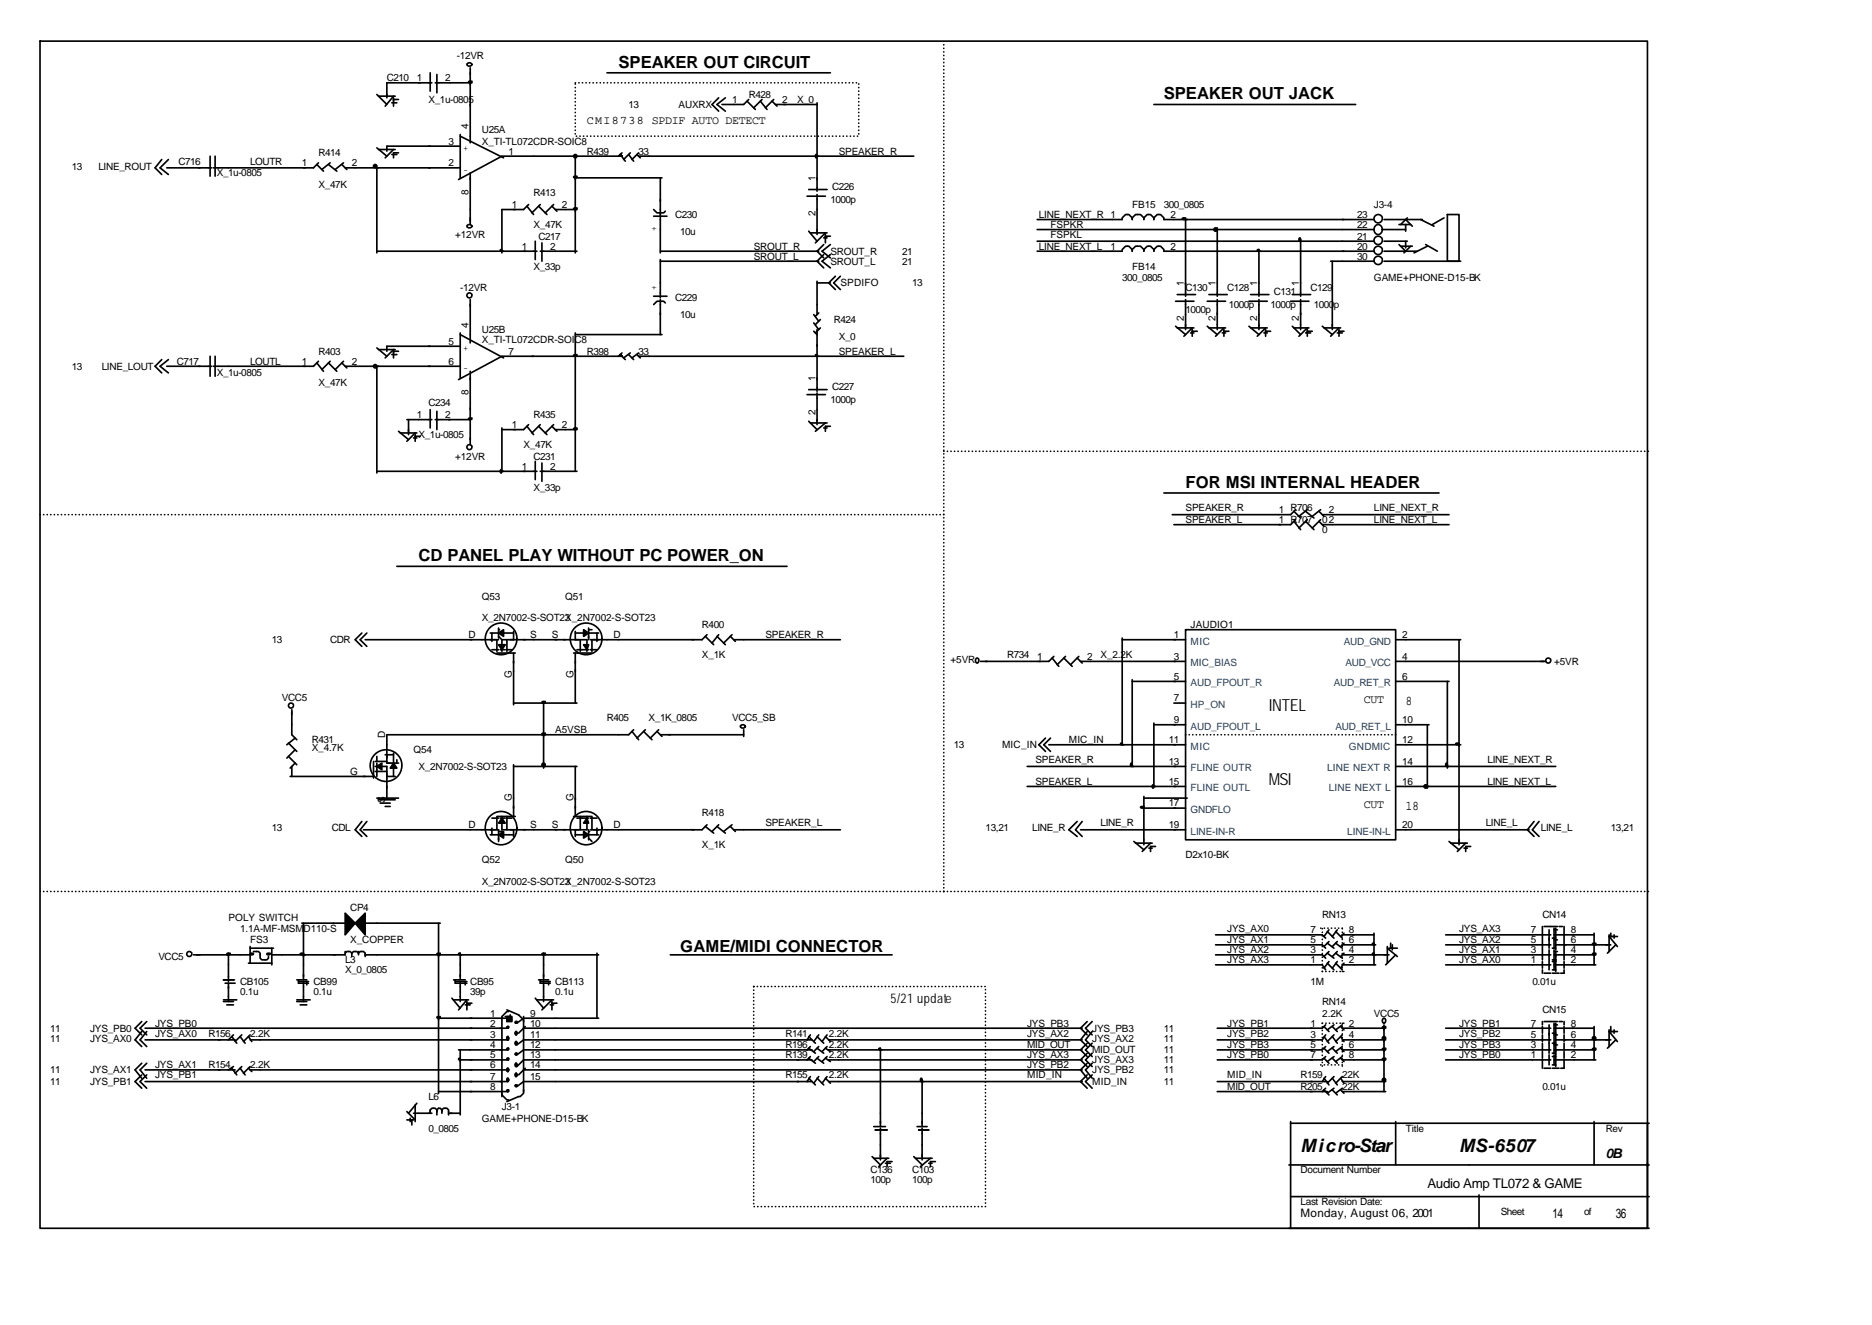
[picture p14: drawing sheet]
<svg xmlns="http://www.w3.org/2000/svg" width="297mm" height="210mm" viewBox="0 0 297 210" stroke-linecap="round" stroke-linejoin="round" font-family="sans-serif">
<defs><g id="words">
<g font-size="2.9">
<text x="206.4" y="182.7">Micro-Star</text>
<text x="231.5" y="182.7">MS-6507</text>
</g>
<g font-size="2.6">
<text x="98.2" y="10.8">SPEAKER OUT CIRCUIT</text>
<text x="184.7" y="15.8">SPEAKER OUT JACK</text>
<text x="188.1" y="77.4">FOR MSI INTERNAL HEADER</text>
<text x="66.4" y="89.1">CD PANEL PLAY WITHOUT PC POWER_ON</text>
<text x="201.3" y="112.9">INTEL</text>
<text x="201.3" y="124.5">MSI</text>
<text x="107.9" y="151">GAME/MIDI CONNECTOR</text>
</g>
<g font-size="2.1">
<text x="223" y="111.8">8</text>
<text x="223" y="128.5">18</text>
<text x="141.3" y="159.2">5/21 update</text>
<text x="254.8" y="183.8">0B</text>
<text x="226.5" y="188.6">Audio Amp TL072 &amp; GAME</text>
<text x="246.3" y="193.3">14</text>
<text x="256.4" y="193.3">36</text>
</g>
<g font-size="1.9">
<text x="93.1" y="19.8">CMI8738 SPDIF AUTO DETECT</text>
<text x="216.4" y="111.6">CUT</text>
<text x="216.4" y="128.2">CUT</text>
<text x="206.4" y="193.1">Monday, August 06, 2001</text>
</g>
<g font-size="1.6">
<text x="72.5" y="9.4">-12VR</text>
<text x="61.4" y="12.9">C210</text>
<text x="66.1" y="12.9">1</text>
<text x="68" y="16.3">X_1u-0805</text>
<text x="70.6" y="12.9">2</text>
<text x="99.7" y="17.1">13</text>
<text x="107.7" y="17.1">AUXRX</text>
<text x="116.2" y="16.3">1</text>
<text x="118.8" y="15.5">R428</text>
<text x="124.1" y="16.3">2</text>
<text x="126.5" y="16.3">X_0</text>
<text x="71.2" y="22.9">3</text>
<text x="73.6" y="24">+</text>
<text x="74.3" y="20.5" transform="rotate(-90 74.3 20.5)">4</text>
<text x="76.5" y="21.1">U25A</text>
<text x="76.5" y="22.9">X_TI-TL072CDR-SOIC8</text>
<text x="11.4" y="26.9">13</text>
<text x="15.6" y="26.9">LINE_ROUT</text>
<text x="28.3" y="26.1">C716</text>
<text x="34.4" y="28">X_1u-0805</text>
<text x="39.7" y="26.1">LOUTR</text>
<text x="47.9" y="26.4">1</text>
<text x="50.5" y="24.8">R414</text>
<text x="50.5" y="29.8">X_47K</text>
<text x="55.8" y="26.4">2</text>
<text x="71.2" y="26.4">2</text>
<text x="73.6" y="27.4">-</text>
<text x="80.7" y="24.5">1</text>
<text x="93.1" y="24.5">R439</text>
<text x="101.3" y="24.5">33</text>
<text x="129.4" y="28.8" transform="rotate(-90 129.4 28.8)">1</text>
<text x="133.1" y="24.5">SPEAKER_R</text>
<text x="74.3" y="30.9" transform="rotate(-90 74.3 30.9)">8</text>
<text x="81.2" y="33">1</text>
<text x="84.7" y="31.1">R413</text>
<text x="89.2" y="33">2</text>
<text x="107.2" y="34.6">C230</text>
<text x="129.4" y="34.3" transform="rotate(-90 129.4 34.3)">2</text>
<text x="131.8" y="32.2">1000p</text>
<text x="132" y="30.1">C226</text>
<text x="164.8" y="34.6">LINE_NEXT_R 1</text>
<text x="179.7" y="33">FB15</text>
<text x="184.7" y="33">300_0805</text>
<text x="185.7" y="34.6">2</text>
<text x="215.4" y="34.6">23</text>
<text x="218" y="33">J3-4</text>
<text x="72.2" y="37.7">+12VR</text>
<text x="82.8" y="39.6">1</text>
<text x="84.7" y="36.2">X_47K</text>
<text x="85.5" y="38">C217</text>
<text x="87.3" y="39.6">2</text>
<text x="104.2" y="36.7" transform="rotate(-90 104.2 36.7)">+</text>
<text x="107.9" y="37.2">10u</text>
<text x="119.6" y="41.2">SROUT_L</text>
<text x="119.6" y="39.6">SROUT_R</text>
<text x="131.8" y="42">SROUT_L</text>
<text x="131.8" y="40.4">SROUT_R</text>
<text x="143.1" y="42">21</text>
<text x="143.1" y="40.4">21</text>
<text x="164.8" y="39.6">LINE_NEXT_L</text>
<text x="166.7" y="36.2">FSPKR</text>
<text x="166.7" y="37.7">FSPKL</text>
<text x="176.2" y="39.6">1</text>
<text x="185.7" y="39.6">2</text>
<text x="215.4" y="36.2">22</text>
<text x="215.4" y="38">21</text>
<text x="215.4" y="41.2">30</text>
<text x="215.4" y="39.6">20</text>
<text x="73" y="46.2">-12VR</text>
<text x="84.7" y="42.8">X_33p</text>
<text x="104.2" y="45.9" transform="rotate(-90 104.2 45.9)">+</text>
<text x="107.2" y="47.8">C229</text>
<text x="133.3" y="45.4">SPDIFO</text>
<text x="144.7" y="45.4">13</text>
<text x="178.1" y="44.6">300_0805</text>
<text x="179.7" y="42.8">FB14</text>
<text x="187.9" y="45.4" transform="rotate(-90 187.9 45.4)">1</text>
<text x="188.1" y="46.2">C130</text>
<text x="192.9" y="45.4" transform="rotate(-90 192.9 45.4)">1</text>
<text x="194.7" y="46.2">C128</text>
<text x="199.5" y="45.4" transform="rotate(-90 199.5 45.4)">1</text>
<text x="202.1" y="46.7">C131</text>
<text x="206.1" y="45.4" transform="rotate(-90 206.1 45.4)">1</text>
<text x="208" y="46.2">C129</text>
<text x="218" y="44.6">GAME+PHONE-D15-BK</text>
<text x="74.3" y="52" transform="rotate(-90 74.3 52)">4</text>
<text x="76.5" y="52.8">U25B</text>
<text x="107.9" y="50.4">10u</text>
<text x="132.3" y="51.2">R424</text>
<text x="133.1" y="53.9">X_0</text>
<text x="187.9" y="51" transform="rotate(-90 187.9 51)">2</text>
<text x="188.1" y="49.7">1000p</text>
<text x="192.9" y="51" transform="rotate(-90 192.9 51)">2</text>
<text x="195" y="48.9">1000p</text>
<text x="199.5" y="51" transform="rotate(-90 199.5 51)">2</text>
<text x="201.6" y="48.9">1000p</text>
<text x="206.1" y="51" transform="rotate(-90 206.1 51)">2</text>
<text x="208.5" y="48.9">1000p</text>
<text x="11.4" y="58.6">13</text>
<text x="16.1" y="58.6">LINE_LOUT</text>
<text x="28" y="57.9">C717</text>
<text x="34.4" y="59.7">X_1u-0805</text>
<text x="39.7" y="57.9">LOUTL</text>
<text x="47.9" y="57.9">1</text>
<text x="50.5" y="56.3">R403</text>
<text x="55.8" y="57.9">2</text>
<text x="71.2" y="54.7">5</text>
<text x="71.2" y="57.9">6</text>
<text x="73.6" y="55.7">+</text>
<text x="73.6" y="58.9">-</text>
<text x="76.5" y="54.4">X_TI-TL072CDR-SOIC8</text>
<text x="80.7" y="56.3">7</text>
<text x="93.1" y="56.3">R398</text>
<text x="101.3" y="56.3">33</text>
<text x="133.1" y="56.3">SPEAKER_L</text>
<text x="50.5" y="61.3">X_47K</text>
<text x="68" y="64.5">C234</text>
<text x="74.3" y="62.6" transform="rotate(-90 74.3 62.6)">8</text>
<text x="129.4" y="65.8" transform="rotate(-90 129.4 65.8)">2</text>
<text x="129.4" y="60.5" transform="rotate(-90 129.4 60.5)">1</text>
<text x="131.8" y="63.9">1000p</text>
<text x="132" y="61.8">C227</text>
<text x="66.1" y="66.3">1</text>
<text x="66.4" y="69.5">X_1u-0805</text>
<text x="70.6" y="66.3">2</text>
<text x="81.2" y="67.9">1</text>
<text x="83.1" y="71.1">X_47K</text>
<text x="84.7" y="66.3">R435</text>
<text x="89.2" y="67.9">2</text>
<text x="72.2" y="72.9">+12VR</text>
<text x="82.8" y="74.5">1</text>
<text x="84.7" y="72.9">C231</text>
<text x="84.7" y="78">X_33p</text>
<text x="87.3" y="74.5">2</text>
<text x="188.1" y="83">SPEAKER_L</text>
<text x="188.1" y="81.1">SPEAKER_R</text>
<text x="202.9" y="81.4">1 R706</text>
<text x="202.9" y="83">1 R707</text>
<text x="209.8" y="83">02</text>
<text x="210.9" y="81.4">2</text>
<text x="218" y="83">LINE_NEXT_L</text>
<text x="218" y="81.1">LINE_NEXT_R</text>
<text x="209.8" y="84.6">0</text>
<text x="76.5" y="95.2">Q53</text>
<text x="89.7" y="95.2">Q51</text>
<text x="74.3" y="101.2">D</text>
<text x="76.5" y="98.6">X_2N7002-S-SOT23</text>
<text x="84.1" y="101.2">S</text>
<text x="87.6" y="101.2">S</text>
<text x="89.7" y="98.6">X_2N7002-S-SOT23</text>
<text x="97.4" y="101.2">D</text>
<text x="111.4" y="99.7">R400</text>
<text x="121.4" y="101.2">SPEAKER_R</text>
<text x="186.3" y="101.2">1</text>
<text x="188.9" y="99.7">JAUDIO1</text>
<text x="222.5" y="101.2">2</text>
<text x="43.1" y="102">13</text>
<text x="52.4" y="102">CDR</text>
<text x="81.2" y="107.6" transform="rotate(-90 81.2 107.6)">G</text>
<text x="91" y="107.6" transform="rotate(-90 91 107.6)">G</text>
<text x="111.4" y="104.4">X_1K</text>
<text x="150.8" y="105.2">+5VR</text>
<text x="159.8" y="104.4">R734</text>
<text x="164.6" y="104.7">1</text>
<text x="172.5" y="104.7">2</text>
<text x="174.6" y="104.4">X_2.2K</text>
<text x="186.3" y="107.9">5</text>
<text x="186.3" y="104.7">3</text>
<text x="222.5" y="104.7">4</text>
<text x="222.5" y="107.9">6</text>
<text x="246.6" y="105.5">+5VR</text>
<text x="44.7" y="111.3">VCC5</text>
<text x="186.3" y="111.3">7</text>
<text x="49.5" y="117.9">R431</text>
<text x="49.5" y="119.2">X_4.7K</text>
<text x="61.1" y="117.1" transform="rotate(-90 61.1 117.1)">D</text>
<text x="65.6" y="119.5">Q54</text>
<text x="88.1" y="116.3">A5VSB</text>
<text x="96.3" y="114.5">R405</text>
<text x="102.9" y="114.5">X_1K_0805</text>
<text x="116.2" y="114.5">VCC5_SB</text>
<text x="151.3" y="118.7">13</text>
<text x="159" y="118.7">MIC_IN</text>
<text x="169.6" y="117.9">MIC_IN</text>
<text x="185.5" y="117.9">11</text>
<text x="186.3" y="114.7">9</text>
<text x="222.5" y="117.9">12</text>
<text x="222.5" y="114.7">10</text>
<text x="55.6" y="122.9">G</text>
<text x="66.4" y="122.1">X_2N7002-S-SOT23</text>
<text x="164.3" y="121.1">SPEAKER_R</text>
<text x="164.3" y="124.5">SPEAKER_L</text>
<text x="185.5" y="124.5">15</text>
<text x="185.5" y="121.4">13</text>
<text x="222.5" y="121.4">14</text>
<text x="222.5" y="124.5">16</text>
<text x="236" y="124.5">LINE_NEXT_L</text>
<text x="236" y="121.1">LINE_NEXT_R</text>
<text x="43.1" y="131.9">13</text>
<text x="52.7" y="131.9">CDL</text>
<text x="61.1" y="127.4" transform="rotate(-90 61.1 127.4)">S</text>
<text x="74.3" y="131.4">D</text>
<text x="81.2" y="127.2" transform="rotate(-90 81.2 127.2)">G</text>
<text x="84.1" y="131.4">S</text>
<text x="87.6" y="131.4">S</text>
<text x="91" y="127.2" transform="rotate(-90 91 127.2)">G</text>
<text x="97.4" y="131.4">D</text>
<text x="111.4" y="129.6">R418</text>
<text x="121.4" y="131.1">SPEAKER_L</text>
<text x="156.4" y="131.9">13,21</text>
<text x="163.8" y="131.9">LINE_R</text>
<text x="174.6" y="131.1">LINE_R</text>
<text x="185.5" y="128">17</text>
<text x="185.5" y="131.4">19</text>
<text x="222.5" y="131.4">20</text>
<text x="235.7" y="131.1">LINE_L</text>
<text x="244.5" y="131.9">LINE_L</text>
<text x="255.6" y="131.9">13,21</text>
<text x="76.5" y="137">Q52</text>
<text x="89.7" y="137">Q50</text>
<text x="111.4" y="134.6">X_1K</text>
<text x="188.1" y="136.2">D2x10-BK</text>
<text x="76.5" y="140.4">X_2N7002-S-SOT23</text>
<text x="89.7" y="140.4">X_2N7002-S-SOT23</text>
<text x="36.2" y="146.2">POLY SWITCH</text>
<text x="38.1" y="147.8">1.1A-MF-MSMD110-S</text>
<text x="39.7" y="149.7">FS3</text>
<text x="55.6" y="144.6">CP4</text>
<text x="55.6" y="149.7">X_COPPER</text>
<text x="194.7" y="147.8">JYS_AX0</text>
<text x="194.7" y="149.7">JYS_AX1</text>
<text x="208" y="149.7">5</text>
<text x="208" y="148.1">7</text>
<text x="209.8" y="145.7">RN13</text>
<text x="214" y="149.7">6</text>
<text x="214" y="148.1">8</text>
<text x="231.5" y="147.8">JYS_AX3</text>
<text x="231.5" y="149.7">JYS_AX2</text>
<text x="242.9" y="149.7">5</text>
<text x="242.9" y="148.1">7</text>
<text x="244.7" y="145.7">CN14</text>
<text x="249.2" y="149.7">6</text>
<text x="249.2" y="148.1">8</text>
<text x="25.1" y="152.3">VCC5</text>
<text x="54.8" y="152.8">L3</text>
<text x="54.8" y="154.4">X_0_0805</text>
<text x="194.7" y="151.3">JYS_AX2</text>
<text x="194.7" y="152.8">JYS_AX3</text>
<text x="208" y="152.8">1</text>
<text x="208" y="151.3">3</text>
<text x="214" y="152.8">2</text>
<text x="214" y="151.3">4</text>
<text x="231.5" y="151.3">JYS_AX1</text>
<text x="231.5" y="152.8">JYS_AX0</text>
<text x="242.9" y="152.8">1</text>
<text x="242.9" y="151.3">3</text>
<text x="249.2" y="152.8">2</text>
<text x="249.2" y="151.3">4</text>
<text x="38.1" y="156.3">CB105</text>
<text x="38.1" y="157.9">0.1u</text>
<text x="49.7" y="156.3">CB99</text>
<text x="49.7" y="157.9">0.1u</text>
<text x="74.6" y="156.3">CB95</text>
<text x="74.6" y="157.9">39p</text>
<text x="77.8" y="161.3">1</text>
<text x="84.1" y="161.3">9</text>
<text x="88.1" y="156.3">CB113</text>
<text x="88.1" y="157.9">0.1u</text>
<text x="208" y="156.3">1M</text>
<text x="209.8" y="159.5">RN14</text>
<text x="209.8" y="161.3">2.2K</text>
<text x="218" y="161.3">VCC5</text>
<text x="243.2" y="156.3">0.01u</text>
<text x="244.7" y="160.8">CN15</text>
<text x="7.9" y="163.7">11</text>
<text x="7.9" y="165.3">11</text>
<text x="14.3" y="163.7">JYS_PB0</text>
<text x="14.3" y="165.3">JYS_AX0</text>
<text x="24.6" y="164.5">JYS_AX0</text>
<text x="24.6" y="162.9">JYS_PB0</text>
<text x="33.1" y="164.5">R156</text>
<text x="39.7" y="164.5">2.2K</text>
<text x="77.8" y="162.9">2</text>
<text x="77.8" y="164.7">3</text>
<text x="77.8" y="166.3">4</text>
<text x="77.8" y="167.9">5</text>
<text x="84.1" y="162.9">10</text>
<text x="84.1" y="164.7">11</text>
<text x="84.1" y="166.3">12</text>
<text x="84.1" y="167.9">13</text>
<text x="124.6" y="166.3">R196</text>
<text x="124.6" y="167.9">R139</text>
<text x="124.6" y="164.5">R141</text>
<text x="131.5" y="166.3">2.2K</text>
<text x="131.5" y="167.9">2.2K</text>
<text x="131.5" y="164.5">2.2K</text>
<text x="163" y="167.9">JYS_AX3</text>
<text x="163" y="164.5">JYS_AX2</text>
<text x="163" y="166.3">MID_OUT</text>
<text x="163" y="162.9">JYS_PB3</text>
<text x="173.3" y="165.3">JYS_AX2</text>
<text x="173.3" y="167.1">MID_OUT</text>
<text x="173.3" y="163.7">JYS_PB3</text>
<text x="184.7" y="165.3">11</text>
<text x="184.7" y="167.1">11</text>
<text x="184.7" y="163.7">11</text>
<text x="194.7" y="164.5">JYS_PB2</text>
<text x="194.7" y="167.9">JYS_PB0</text>
<text x="194.7" y="166.3">JYS_PB3</text>
<text x="194.7" y="162.9">JYS_PB1</text>
<text x="208" y="162.9">1</text>
<text x="208" y="164.7">3</text>
<text x="208" y="166.3">5</text>
<text x="208" y="167.9">7</text>
<text x="214" y="162.9">2</text>
<text x="214" y="164.7">4</text>
<text x="214" y="166.3">6</text>
<text x="214" y="167.9">8</text>
<text x="231.5" y="166.3">JYS_PB3</text>
<text x="231.5" y="167.9">JYS_PB0</text>
<text x="231.5" y="162.9">JYS_PB1</text>
<text x="231.5" y="164.5">JYS_PB2</text>
<text x="242.9" y="167.9">1</text>
<text x="242.9" y="166.3">3</text>
<text x="242.9" y="164.7">5</text>
<text x="242.9" y="162.9">7</text>
<text x="249.2" y="167.9">2</text>
<text x="249.2" y="166.3">4</text>
<text x="249.2" y="164.7">6</text>
<text x="249.2" y="162.9">8</text>
<text x="7.9" y="170.3">11</text>
<text x="7.9" y="172.2">11</text>
<text x="14.3" y="170.3">JYS_AX1</text>
<text x="14.3" y="172.2">JYS_PB1</text>
<text x="24.6" y="169.5">JYS_AX1</text>
<text x="24.6" y="171.1">JYS_PB1</text>
<text x="33.1" y="169.5">R154</text>
<text x="39.7" y="169.5">2.2K</text>
<text x="77.8" y="169.5">6</text>
<text x="77.8" y="171.4">7</text>
<text x="77.8" y="172.9">8</text>
<text x="84.1" y="169.5">14</text>
<text x="84.1" y="171.4">15</text>
<text x="124.6" y="171.1">R155</text>
<text x="131.5" y="171.1">2.2K</text>
<text x="163" y="171.1">MID_IN</text>
<text x="163" y="169.5">JYS_PB2</text>
<text x="173.3" y="168.7">JYS_AX3</text>
<text x="173.3" y="172.2">MID_IN</text>
<text x="173.3" y="170.3">JYS_PB2</text>
<text x="184.7" y="168.7">11</text>
<text x="184.7" y="172.2">11</text>
<text x="184.7" y="170.3">11</text>
<text x="194.7" y="171.1">MID_IN</text>
<text x="194.7" y="172.9">MID_OUT</text>
<text x="206.4" y="171.1">R159</text>
<text x="206.4" y="172.9">R205</text>
<text x="213" y="171.1">22K</text>
<text x="213" y="172.9">22K</text>
<text x="244.7" y="172.9">0.01u</text>
<text x="68" y="174.5">L6</text>
<text x="68" y="179.6">0_0805</text>
<text x="76.5" y="178">GAME+PHONE-D15-BK</text>
<text x="79.6" y="176.1">J3-1</text>
<text x="223" y="179.6">Title</text>
<text x="254.8" y="179.6">Rev</text>
<text x="138.1" y="186.2">C136</text>
<text x="138.1" y="187.8">100p</text>
<text x="144.7" y="186.2">C103</text>
<text x="144.7" y="187.8">100p</text>
<text x="206.4" y="186.2">Document Number</text>
<text x="206.4" y="191.2">Last Revision Date:</text>
<text x="238.1" y="192.8">Sheet</text>
<text x="251.4" y="192.8">of</text>
</g>
<g font-size="1.6" fill="#004080">
<text x="188.9" y="102.3">MIC</text>
<text x="188.9" y="105.7">MIC_BIAS</text>
<text x="213.3" y="102.3">AUD_GND</text>
<text x="213.5" y="105.7">AUD_VCC</text>
<text x="188.9" y="108.9">AUD_FPOUT_R</text>
<text x="188.9" y="112.4">HP_ON</text>
<text x="211.7" y="108.9">AUD_RET_R</text>
<text x="188.9" y="119">MIC</text>
<text x="188.9" y="115.8">AUD_FPOUT_L</text>
<text x="211.9" y="115.8">AUD_RET_L</text>
<text x="214" y="119">GNDMIC</text>
<text x="188.9" y="125.6">FLINE OUTL</text>
<text x="188.9" y="122.4">FLINE OUTR</text>
<text x="210.6" y="122.4">LINE NEXT R</text>
<text x="210.9" y="125.6">LINE NEXT L</text>
<text x="188.9" y="129">GNDFLO</text>
<text x="188.9" y="132.5">LINE-IN-R</text>
<text x="213.8" y="132.5">LINE-IN-L</text>
</g>
</g></defs>
<g fill="none" stroke="#000" stroke-width=".26">
<path d="M6.3 6.5h255.1v188.4h-255.1zM59.8 15l1.6 1.6M60.1 15.3h2.6M62.2 16.3h.8M62.4 15.5v1.3M62.4 15.3l-1.3 1.5M62.4 15.8h.8M68.3 11.6v2.9M68.5 13.1h-7.1v2.4M69.1 13.1h5.8M69.3 11.8v2.9M74.1 10.1a.46 .46 0 0 1 .8 .1 .38 .38 0 0 1-.5 .3 .38 .38 0 0 1-.3-.4z"/>
<path d="M74.6 10.8v11.9M96.3 11.6h35.5M114 15.5l-1 1.1 1 1M115.1 15.5l-1.3 1.1 1.3 1M118.5 16.1l1.4 1.3M118.8 15.8l-.8 .8h-3.4M120.6 16.1l1.1 1.3M120.9 15.8l-1.3 1.3M122.5 16.1l.8 .7M122.8 15.8l-1.4 1.3M123 16.6h6.6M129.6 16.3v14"/>
<path d="M183.1 16.6h32M25.7 25.3l-1.1 1.3 1.1 1.1M26.5 26.6h7.1M26.7 25.3l-1.3 1.3 1.3 1.1M33.3 24.8v3.2M34.1 24.8v3.2M50.3 26.1l1 1.1M50.5 25.8l-.8 .8h-15.8M52.1 26.1l1.3 1.1M52.4 25.8l-1.3 1.1M54.2 26.1l.8 .8M54.5 25.8l-1.3 1.1"/>
<path d="M54.8 26.6h18.2M59.8 23.5l1.6 1.3M59.8 39.9h25.4M59.8 26.6v13.5M60.1 23.7h2.6M62.2 24.5h.8M62.4 23.7l-1.3 1.3M63.2 24.3h-.8v.7M73 23.2h-11.6v.8M73 21.3v6.9M73 21.6l6.9 3.4M74.1 35.8a.46 .46 0 0 1 .8 .1 .38 .38 0 0 1-.5 .3 .38 .38 0 0 1-.3-.4z"/>
<path d="M74.6 27.4v8.2M83.6 32.7l1.1 1.3M83.9 32.5l-.8 .7h-3.5v6.9M84.9 38.3v2.9M85.5 32.7l1.3 1.3M85.7 39.9h5.8M85.7 32.5l-1.3 1.3M86 38.5v3M87.6 32.7l.8 .8M87.8 32.5l-1.3 1.3M88.1 33.2h3.4M91.3 24.8v15.3"/>
<path d="M91.3 28.2h13.7M98.4 24.5l.8 1.1M98.7 24.3l-.5 .5h-18.6l-6.8 3.7M99.7 24.5l.8 1.1M100 24.3l-1 1M101.1 24.5l.5 .5M101.3 24.8h43.7M101.3 24.3l-1 1M103.7 33.2l.5 .6h1.1l.3-.3M103.7 34.3h2.1M104.8 39.9h25.1M104.8 28.2v11.9"/>
<path d="M128.1 31.1h2.9M128.3 36.7l1.3 1.6M128.3 30.1h2.9M128.6 37h2.6M129.6 30.9v6.3M130.7 38.8l-1.1 1.1 1.1 1M130.7 37.7h.5M131 37l-1.6 1.5M131 37.5h.8M131 37.2v1.3M131.8 38.8l-1.4 1.1 1.4 1M164.6 39.9h13.5v-.3l.5-.5h.5l.6 .5v.3v-.3l.5-.5h.8l.5 .5v.3v-.3l.5-.5h.6l.5 .5v.3v-.3l.5-.5h.5l.6 .5v.3h33.3"/>
<path d="M164.6 34.8h13.5v-.2l.5-.6h.5l.6 .6v.2v-.2l.5-.6h.8l.5 .6v.2v-.2l.5-.6h.6l.5 .6v.2v-.2l.5-.6h.5l.6 .6v.2h33.3M164.6 36.4h53.4M164.6 38.3h53.4M188.1 34.8v12.2M193.1 36.2v10.8M199.8 39.6v7.4M206.4 38v9M218.2 35.9a.73 .73 0 0 1 1 .1 .73 .73 0 0 1-.1 1 .73 .73 0 0 1-1-.1 .73 .73 0 0 1 .1-1zM219.3 39.6a.66 .66 0 0 0-1-.5 .66 .66 0 0 0 0 1.1 .66 .66 0 0 0 1-.5M219.3 38a.66 .66 0 0 0-1-.5 .66 .66 0 0 0 0 1.1 .66 .66 0 0 0 1-.5M219.3 34.6a.66 .66 0 0 0-1-.5 .66 .66 0 0 0 0 1.1 .66 .66 0 0 0 1-.5M219.3 36.4h3.7"/>
<path d="M219.6 39.9h5.3M219.6 34.8h6.1M219.6 38.3h3.7M222 35.6h1.8M222 38.8l1 1.1M222.2 39.1h1.9M223 35.6v1.1M223 38.3v1M223 34.8l1.1 1.1M223.3 34.6l-1.1 1M223.8 39.1l-1 1M225.4 34.8l2.1 1.1"/>
<path d="M226.2 38.8l1.9 1.1M226.5 39.1l-2.1 1M229.1 34.6l-1.8 1M229.7 34h1.8v7.5h-1.8zM25.7 57.1l-1.1 1 1.1 1.1M26.5 58.1h7.1M26.7 57.1l-1.3 1 1.3 1.1M33.3 56.5v3.2M34.1 56.5v3.2M50.3 57.6l1 1.3M50.5 57.3l-.8 .8h-15.8M52.1 57.6l1.3 1.3"/>
<path d="M52.4 57.3l-1.3 1.3M54.2 57.6l.8 .8M54.5 57.3l-1.3 1.3M54.8 58.1h18.2M59.8 55.2l1.6 1.3M59.8 58.1v17M60.1 55.5h2.6M61.1 56.8l1.3-1.3v1.3M62.2 56.3h.8M62.4 55.7h.8M73 54.9h-11.6v.8M73 52.8v7.2"/>
<path d="M73 53.1l6.9 3.7M74.6 47.5v6.9M74.6 58.9v11.7M74.9 46.7a.4 .4 0 0 0-.6-.2 .4 .4 0 0 0-.1 .6 .4 .4 0 0 0 .6 0l.1-.2M91.3 52.8v22M91.3 53.1h13.7M98.4 56.3l.8 .8M98.7 56l-.5 .5h-18.6l-6.8 3.7M99.7 56.3l.8 .8M100 56l-1 .8M101.1 56.3l.5 .5M101.3 56.5h42.1"/>
<path d="M101.3 56l-1 .8M103.7 47h2.1M104.8 41.5h25.1M104.8 41.2v6.1M104.8 47.5v5.6M105.6 48.1l-.3-.3h-1.1l-.5 .5M129.1 52.6l.5 .5M129.1 51.2l.8 1.1M129.1 49.9l.8 1.1M129.6 44.6v5.3M129.6 52.3v9.8M129.6 44.9h2.2"/>
<path d="M129.9 49.7l-.5 .5M130.2 52l-.8 .8M130.2 50.7l-.8 .8M130.7 40.4l-1.1 1.1 1.1 1M131.8 40.4l-1.4 1.1 1.4 1M132.6 43.8l-1.1 1.1 1.1 1M133.3 43.8l-1 1.1 1 1M186.5 51.8l1.6 1.3M186.5 47.8h2.9M186.8 52h2.6M186.8 46.7h2.9M188.1 47.5v4.8"/>
<path d="M188.9 52.8h.5M189.2 52.6h.8M189.2 52l-1.3 1.4M189.2 52.3v1.1M191.6 51.8l1.5 1.3M191.6 47.8h2.9M191.8 52h2.7M191.8 46.7h2.9M193.1 47.5v4.8M193.9 52.8h.6M194.2 52.6h.8M194.2 52l-1.3 1.4"/>
<path d="M194.2 52.3v1.1M198.2 51.8l1.6 1.3M198.2 47.8h2.9M198.4 52h2.7M198.4 46.7h2.9M199.8 47.5v4.8M200.6 52.8h.5M200.8 52l-1.3 1.4M200.8 52.6h.8M200.8 52.3v1.1M204.8 47.8h2.9M205.1 51.8l1.3 1.3"/>
<path d="M205.1 46.7h2.9M205.3 52h2.4M206.4 47.5v4.8M207.2 52.8h.8M207.4 52.6h.8M207.4 52l-1.3 1.4M207.4 52.3v1.1M209.8 51.8l1.6 1.3M210.1 52h2.6M211.1 41.5h6.9M211.4 41.5v10.8M212.2 52.8h.8"/>
<path d="M212.5 52.6h.8M212.5 52l-1.4 1.4M212.5 52.3v1.1M219.3 41.2a.66 .66 0 0 0-1-.5 .66 .66 0 0 0 0 1.1 .66 .66 0 0 0 1-.5M219.6 41.5h12.2M59.8 74.8h25.4M63.2 68.4l1.6 1.4M63.5 68.7h2.6M64.6 66.6h3.9M64.8 66.6v2.4M65.6 69.5h.5M65.9 68.7l-1.3 1.3"/>
<path d="M65.9 69.2h.8M65.9 69v1M68.3 65v2.9M69.1 66.6h5.5M69.3 65.3v2.9M74.9 70.8a.4 .4 0 0 0-.6-.2 .4 .4 0 0 0-.1 .6 .4 .4 0 0 0 .6 0l.1-.2M79.6 67.9v6.9M83.6 67.6l1.1 1.4M83.9 67.4l-.8 .8h-3.5M84.9 73.2v2.9M85.5 67.6l1.3 1.4M85.7 67.4l-1.3 1.3"/>
<path d="M85.7 74.8h5.8M86 73.5v2.9M87.6 67.6l.8 .8M87.8 67.4l-1.3 1.3M88.1 68.2h3.4M128.1 62.6h2.9M128.3 66.9l1.3 1.3M128.3 61.8h2.9M128.6 67.1h2.6M129.6 62.4v5M130.7 67.9h.5M131 67.1l-1.6 1.3"/>
<path d="M131.8 67.6h-.8v.8M184.7 78.2h43.6M63 89.9h61.9M79.1 99.9h.1M79.1 99.7v1.5M93.4 99.7v1.8M93.4 99.9h.5M188.1 99.9h33.4v33.4h-33.4zM205.3 81.1l1.1 1.1M205.3 82.7l1.1 1.3M205.6 80.9l-.8 .8h-18.8M205.6 82.5l-.8 .8h-18.5"/>
<path d="M207.2 81.1l1.3 1.1M207.2 82.7l1.3 1.3M207.4 80.9l-1.3 1M207.4 82.5l-1.3 1.3M209.3 81.1l.8 .8M209.3 82.7l.8 .8M209.5 80.9l-1.3 1M209.5 82.5l-1.3 1.3M209.8 81.7h20.1M209.8 83.3h20.1M45.8 117.9l1.3 1.3M46.3 112.6v4l.8 .8"/>
<path d="M46.6 111.8a.4 .4 0 0 0-.6-.2 .4 .4 0 0 0-.1 .6 .4 .4 0 0 0 .6 0l.1-.2M46.8 117.1l-1.3 1.1M46.8 119l-1.3 1.3M57.4 100.5l-1 1 1 1.1M57.9 101.5h21.2M58.2 100.5l-1.1 1 1.1 1.1M61.1 119.8h1.3M61.4 119.8v.5M62.4 119.5v3.7M77.8 100.5h3.7M78.1 100.5v1.3M78.1 103.1h1"/>
<path d="M78.8 101.5v1.9M78.8 103.6h3M79.1 101l.5 .5M79.4 103.1h.8M79.6 101.5h3.7M79.6 101.5v1.9M80.4 101.5v1.9M80.4 103.1h.8M81.5 100.2v1.3h-.5M81.5 103.6v8.2M81.5 111.6h10M82 101.2a2.51 2.51 0 0 0-3.8-2.1 2.51 2.51 0 0 0 0 4.4 2.51 2.51 0 0 0 3.8-2.1"/>
<path d="M83.1 101.5h6.6M86.3 111.6v10.3M89.4 101.5h3.7v1.9M91 103.6h2.9M91.3 100.2v1.3h.5M91.3 100.5h3.7M91.3 103.6v8M91.5 103.1h1.9M92.1 101.5v1.9M93.7 103.1h1M93.9 101.5v1.9M94.7 100.5v1.3"/>
<path d="M95.5 101.2a2.51 2.51 0 0 0-3.8-2.1 2.51 2.51 0 0 0 0 4.4 2.51 2.51 0 0 0 3.8-2.1M100.3 116.1l1 1.3M100.5 115.8l-.8 .8h-38.3v4.5h1.8M102.1 116.1l1.4 1.3M102.4 115.8l-1.3 1.3M104.2 116.1l.8 .8M104.5 115.8l-1.3 1.3M104.8 116.6h13.2M111.9 101l1.3 1.3M112.2 100.7l-.8 .8h-17.7M113.8 101l1.3 1.3M114 100.7l-1 1.3"/>
<path d="M115.9 101l.8 .8M116.2 100.7l-1.4 1.3M116.4 101.5h16.9M117.5 115.1a.46 .46 0 0 1 .8 .2 .38 .38 0 0 1-.5 .2 .38 .38 0 0 1-.3-.4zM118 115.8v1.1M155.3 104.7a.26 .26 0 0 0-.4-.2 .46 .46 0 0 0 .1 .7h.2l.1-.4M165.9 117.1l-1.1 1.1 1.1 1M166.4 118.2h21.7M166.7 117.1l-1.1 1.1 1.1 1M167 104.4l1 1.3M167.2 104.2l-.8 .8h-10.8M168.8 104.4l1.3 1.3"/>
<path d="M169.1 104.2l-1.4 1.3M170.9 104.4l.8 .8M171.2 104.2l-1.3 1.3M171.4 105h16.7M178.1 101.5h10M178.1 101.2v17M179.7 108.1h8.4M179.7 107.9v13.7M183.1 115h5M183.1 114.7v10.1M186.3 111.6h1.8M221.5 105h23.8"/>
<path d="M221.5 101.5h10.3M221.5 118.2h10.3M221.5 108.1h8.4M221.5 115h5.2M226.5 115v10.1M229.7 108.1v13.8M231.5 101.5v32.6M246.1 104.7a.4 .4 0 0 0-.6-.3 .4 .4 0 0 0-.1 .7 .4 .4 0 0 0 .6-.1l.1-.2M45.8 120l1.3 1.4M46 123.2h13.3M46.3 121.6v1.6M46.8 121.1l-.8 .8"/>
<path d="M57.4 130.4l-1 1.3 1 1M57.7 131.7h21.4v1.8M58.2 130.4l-1.1 1.3 1.1 1M59.3 120.8v2.7M59.5 121.6h1.9v5M59.5 122.4h1.9M59.5 120.8h1.9M59.8 126.6h3.4M59.8 120v.8M59.8 121.1v2.1M60.1 126.9h2.6M60.3 127.4h1.6"/>
<path d="M61.1 128h.8M61.4 123.2h1.3M63 120.6v.5M63.8 121.4a2.51 2.51 0 0 0-3.8-2.1 2.51 2.51 0 0 0 0 4.3 2.51 2.51 0 0 0 3.8-2.1M77.8 132.5h3.7M77.9 129.3a2.6 2.6 0 0 1 3.8 .8 2.6 2.6 0 0 1-1.1 3.7 2.61 2.61 0 0 1-3.3-1.1 2.61 2.61 0 0 1 .6-3.4zM78.1 131.4v1.1M78.1 129.8h1M79.1 131.9h.5M79.4 129.8h.8M79.6 129.6v2.1h3.7M80.4 129.6v2.1"/>
<path d="M80.4 129.8h.8M81 131.7h.5v1M81.5 121.4v8.2M81.5 121.6h10M81.8 129.6h-3v2.1M83.1 131.7h6.6M91 129.6h2.9v2.1M91.3 121.6v8M91.3 132.5h3.7M91.4 129.3a2.6 2.6 0 0 1 3.8 .8 2.6 2.6 0 0 1-1.1 3.7 2.61 2.61 0 0 1-3.3-1.1 2.61 2.61 0 0 1 .6-3.4zM91.5 129.8h1.9M91.8 131.7h-.5v1"/>
<path d="M92.1 129.6v2.1M93.1 129.6v2.1h-3.7M93.4 131.9h.1M93.4 131.7v1.6M93.4 133l.5 .5M93.7 129.8h1M94.7 131.4v1.1M111.9 131.1l1.3 1.1M112.2 130.9l-.8 .8h-17.7M113.8 131.1l1.3 1.1M114 130.9l-1 1M115.9 131.1l.8 .8"/>
<path d="M116.2 130.9l-1.4 1M116.4 131.7h16.9M163 121.6h25.1M163 124.8h25.1M170.9 130.4l-1.3 1.3 1.3 1M171.4 131.7h16.7M171.7 130.4l-1 1.3 1 1M179.9 133.5l1.6 1.3M180.2 133.8h2.6M181.5 126.6h6.9M181.5 126.4v7.7M181.5 128.2h6.6"/>
<path d="M182.3 134.6h.5M182.6 133.8l-1.4 1.3M183.4 134.3h-.8v.8M221.5 131.7h21.1M221.5 121.6h25.4M221.5 124.8h25.4M229.9 133.5l1.6 1.3M230.2 133.8h2.6M232.3 134.6h.5M232.6 133.8l-1.4 1.3M233.4 134.3h-.8v.8M243.4 130.4l-1 1.3 1 1"/>
<path d="M244.2 130.4l-1 1.3 1 1M30.4 151.3a.4 .4 0 0 0-.5-.3 .4 .4 0 0 0-.1 .6 .4 .4 0 0 0 .6 0v-.2M30.7 151.5h9M35.5 158.9h1.5M35.5 158.7h2.1M35.5 155.5h1.5M35.7 155.5h.1M35.7 156h1.6M36 159.5h1M36.2 151.3v4.5M36.2 156v2.9M37 155.5h.1"/>
<path d="M39.4 152.8h3.7M39.7 150.5h3.7M39.7 150.2v2.6M40.2 151h.8l.3 .3v.7a.94 .94 0 0 0 1.3 0v-.2M40.2 151.3l-.5 .1a.33 .33 0 0 0 .5 0M42.9 151.3l-.6 .1a.33 .33 0 0 0 .6 0M43.1 150.5v2.6M47.1 158.9h1.6M47.1 158.7h2.1M47.1 155.5h1.6M47.4 155.5v.5h1.5M47.4 155.8h1.5"/>
<path d="M47.6 159.5h1.1M47.9 146.5h6.9M48.2 146.5v9M48.2 155.8v3.1M48.7 155.8v.5M54.8 151v.5h-11.7M54.8 151.3a.66 .66 0 0 1 1 0M55.8 151.3a.66 .66 0 0 1 1.1 0 .66 .66 0 0 1 1 0v.5M55.8 151.3v.5M56.9 151v.5M57.9 151.5h.1M57.9 151.5h37.1"/>
<path d="M57.9 146.5h11.9M69.6 146.5v27M71.7 158.4l1.3 1.6M72 158.7h2.3M72 155.5h1.8M72.2 155.5v.5h1.9M72.2 155.8h1.9M73 151.3v4.2M73 155.8v3.1M73.8 159.5h.8M73.8 155.8v.5M74.1 158.7l-1.3 1.5"/>
<path d="M74.1 159.2h.8M74.1 158.9v1.3M84.9 158.4l1.4 1.6M85.2 158.7h2.6M85.5 155.5h1.5M85.7 155.5v.5h1.6M85.7 155.8h1.6M86.3 151.3v4.2M86.3 155.8v3.1M87 155.8v.5M87.3 159.5h.5M87.6 159.2h.8"/>
<path d="M87.6 158.7l-1.6 1.5M87.6 158.9v1.3M94.7 151.3v10.3M106.4 151.5h35.2M192.9 151.5h16.9l.5 .5M192.9 149.9h16.9l.5 .6M192.9 153.1h16.9l.5 .8M192.9 148.3h16.9l.5 .6M210.6 152.8l1.1 1.1M210.6 151.3l1.1 .7M210.6 149.7l1.1 .8M210.6 147.8l1.1 1.1"/>
<path d="M210.9 152.6l-.8 1M210.9 151l-.8 .8M210.9 149.4l-.8 .8M210.9 147.5l-.8 1.1M211.9 152.8l1.1 1.1M211.9 151.3l1.1 .7M211.9 149.7l1.1 .8M211.9 147.8l1.1 1.1M212.2 152.6l-.8 1M212.2 151l-.8 .8M212.2 149.4l-.8 .8M212.2 147.5l-.8 1.1"/>
<path d="M213 151.5h7.4M213 149.9h5.3M213 153.1h5.3M213 148.3h5M213.3 152.8l-.6 .8M213.3 151.3l-.6 .5M213.3 149.7l-.6 .5M213.3 148.1l-.6 .5M218 148.1v5M220.1 150.2v2.6M220.1 150.5l1.6 1.3M220.4 150.5h1.3"/>
<path d="M220.7 149.7v.8M220.9 149.9v.8M221.5 151.5l-1.6 1.6M229.4 151.5h16.7M229.4 149.9h16.7M229.4 153.1h16.7M229.4 148.3h16.7M244.7 152.6v1M244.7 147v5.3M244.7 153.9v.5M245 154.4h1.1M245 147h2.1"/>
<path d="M245.8 150.7v3.2M245.8 147.5v3M246.3 154.4h1.1M246.3 150.5h.6M246.3 153.9h.6M246.3 152.6h.6M246.3 152.3h.6M246.3 148.9h.6M246.6 151.5h6.6M246.6 147.3v3.2M246.6 150.7v3.2M246.6 153.1h6.6"/>
<path d="M246.6 148.3h6.3M246.6 151h.5M246.6 149.1h.5M246.6 147.5h.5M246.9 147.3v2.6M246.9 149.9h8.7M246.9 149.9v.8M246.9 151v3.2M247.4 147h.5M248.2 152.6v1M248.2 147v5.3M248.2 153.9v.5h-.6"/>
<path d="M252.9 148.1v5M255.3 148.3v2.7M255.6 148.1v.5M256.1 148.3v.6M256.4 149.9l-1.3 1.4M256.6 148.6h-1.3l1.3 1.6M22.5 162.1l-1.1 1.1 1.1 1M22.5 163.7l-1.1 1.3 1.1 1.1M22.5 168.7l-1.1 1.1 1.1 1.3M22.5 170.6l-1.1 1 1.1 1.1M23 165h14.3M23 163.2h57.4"/>
<path d="M23 169.8h14.3M23 171.6h57.4M23.3 162.1l-1.1 1.1 1.1 1M23.3 163.7l-1.1 1.3 1.1 1.1M23.3 168.7l-1.1 1.1 1.1 1.3M23.3 170.6l-1.1 1 1.1 1.1M36.8 164.5l.8 1M36.8 169.5l.8 1.1M37 164.2l-.8 .8M37 169.2l-.8 .6M38.1 164.5l.8 1M38.1 169.5l.8 1.1"/>
<path d="M38.4 164.2l-1.1 1.1M38.4 169.2l-1.1 1.1M39.4 164.5l.6 .8M39.4 169.5l.6 .5M39.7 165h41M39.7 164.2l-1.1 1.1M39.7 169.2l-1.1 1.1M39.7 169.8h41M64.6 176.4l1.3 1.3M64.6 177.7h1M65.1 177.4v.6M65.4 177.7v.8"/>
<path d="M65.6 176.7h2.9M65.9 175.3v2.7M66.1 175.1l-1.3 1.6M68.3 176.4v-.3a.66 .66 0 0 1 1 0v.3M68.3 176.1v.6M69.3 176.4v-.3l.3-.2h.2l.3 .2v.3v-.3a.66 .66 0 0 1 1.1 0v.8M69.3 176.4v.5M69.6 173.2h11.1M69.6 161.6h11.1M70.1 176.1v.6M71.2 176.7h1.8M72.8 166.6h7.6"/>
<path d="M73 166.6v10.3M73 168.2h7.7M79.6 173.5v.2l.8 .8h.3M80.2 161.3h.8M80.4 160.2l1.9 .8 .8 .8v.3M80.4 161.3v.8M80.4 161.8h.8M80.5 164.6l.1-.1a.33 .33 0 0 1 0 .5zM80.5 169.6l.1-.1a.33 .33 0 0 1 0 .5zM80.5 171.2l.1-.1a.33 .33 0 0 1 0 .5zM80.7 160.5h-.3l-.8 .8v12.7M80.7 162.9l-.3 .1 .2 .2 .1-.2"/>
<path d="M80.7 166.3l-.3 .2 .2 .1 .1-.1M80.7 167.9l-.3 .2 .2 .1 .1-.1M80.7 172.9l-.3 .2 .2 .1 .1-.1M81 161v.8M81.8 165.4l.1-.1a.33 .33 0 0 1 0 .5zM81.8 163.8l.1-.1a.33 .33 0 0 1 0 .5zM81.8 168.8l.1-.1a.33 .33 0 0 1 0 .5zM81.8 170.4l.1-.1a.33 .33 0 0 1 0 .5zM82 167.1l-.2 .2 .1 .1 .1-.1M82 162.1l-.2 .1 .1 .2 .1-.2M82 172.2l-.2 .1 .1 .1 .1-.1M83.1 172.9v.6l-.6 .5h-.2l-1.9 .8"/>
<path d="M83.1 163.2h88.6M83.1 169.8h88.6M83.1 161.3v11.9M83.3 162.9l-1 1.1M83.3 169.5l-1 1.1M95 161.6h-11.9l-1.1 .8M128.3 171.1l1.1 1.1M128.3 166.3l1.1 .8M128.3 167.9l1.1 .8M128.3 164.5l1.1 1M128.6 170.8l-.5 .8M128.6 166.1l-.5 .5"/>
<path d="M128.6 167.7l-.5 .5M128.6 164.2l-.5 .8M128.9 165h-45.8l-1.1 .8M128.9 166.6h-45.8l-1.1 .8M128.9 168.2h-45.8l-1.1 1M128.9 171.6h-45.8l-1.1 .8M129.6 171.1l1.1 1.1M129.6 166.3l1.1 .8M129.6 167.9l1.1 .8M129.6 164.5l1.1 1M129.9 170.8l-.8 1.1M129.9 166.1l-.8 .8"/>
<path d="M129.9 167.7l-.8 .8M129.9 164.2l-.8 1.1M131 171.1l.8 .8M131 166.3l.8 .6M131 167.9l.8 .6M131 164.5l.8 .8M131.2 170.8l-.8 1.1M131.2 166.1l-.8 .8M131.2 167.7l-.8 .8M131.2 164.2l-.8 1.1M131.5 165h40.2M131.5 166.6h40.2"/>
<path d="M131.5 168.2h40.2M131.5 171.6h40.2M138.6 178.8h1.9M138.9 179.3h.1M138.9 179.3h1.9M139.7 166.3v12.5M139.7 179v5.1M140.5 179.3h.1M145.5 178.8h1.6M145.8 179.3h.1M145.8 179.3h1.6M146.3 171.4v7.4"/>
<path d="M146.3 179v5.1M147.1 179.3h.1M172.5 163.7l-1.1 1.3 1.1 1.1M172.5 165.5l-1.1 1.1 1.1 1.1M172.5 167.1l-1.1 1.1 1.1 1M172.5 170.6l-1.1 1 1.1 1.1M172.5 162.1l-1.1 1.1 1.1 1M172.5 168.7l-1.1 1.1 1.1 1.3M173.3 163.7l-1.1 1.3 1.1 1.1M173.3 165.5l-1.1 1.1 1.1 1.1M173.3 167.1l-1.1 1.1 1.1 1M173.3 170.6l-1.1 1 1.1 1.1"/>
<path d="M173.3 162.1l-1.1 1.1 1.1 1M173.3 168.7l-1.1 1.1 1.1 1.3M193.1 171.6h17.5M193.1 173.2h17.5M204.8 178v16.9M204.8 178.2h56.9M210.1 162.9l.8 .8M210.1 164.5l.8 1M210.1 166.3l.8 .8M210.1 167.9l.8 .8M210.1 171.1l.8 1.1M210.1 172.9l.8 .8"/>
<path d="M210.3 164.2l-.5 .8h-16.7M210.3 162.6l-.5 .6h-16.7M210.3 166.1l-.5 .5h-16.7M210.3 167.7l-.5 .5h-16.7M210.3 170.8l-.5 .8M210.3 172.7l-.5 .5M211.4 162.9l.8 .8M211.4 164.5l.8 1M211.4 166.3l.8 .8M211.4 167.9l.8 .8M211.4 171.1l.8 1.1M211.4 172.9l.8 .8"/>
<path d="M211.7 162.6l-1.1 .8M211.7 164.2l-1.1 1.1M211.7 166.1l-1.1 .8M211.7 167.7l-1.1 .8M211.7 170.8l-1.1 1.1M211.7 172.7l-1.1 .8M212.7 162.9l.6 .5M212.7 164.5l.6 .8M212.7 166.3l.6 .6M212.7 167.9l.6 .6M212.7 171.1l.6 .8M212.7 172.9l.6 .6"/>
<path d="M213 165h6.9M213 162.6l-1.1 .8M213 164.2l-1.1 1.1M213 166.1l-1.1 .8M213 167.7l-1.1 .8M213 163.2h6.9M213 166.6h6.9M213 168.2h6.9M213 170.8l-1.1 1.1M213 171.6h6.9M213 172.7l-1.1 .8M213 173.2h6.9"/>
<path d="M219.6 162.6v10.6M219.9 161.8a.26 .26 0 0 0-.4-.2 .46 .46 0 0 0 .1 .8l.1-.1 .2-.3M221.5 178v6.9M229.4 165h16.7M229.4 163.2h16.7M229.4 166.6h16.7M229.4 168.2h16.7M244.7 168.2v1.3M244.7 166.9v1M244.7 165.5v1.1M244.7 164.2v1.1M244.7 162.9v1.1"/>
<path d="M244.7 162.1v.5M245 169.5h1.1M245 162.1h2.1M245.8 162.6v4.5M245.8 167.4v1.6M246.3 169.5h1.1M246.3 169h.6M246.3 167.7h.6M246.3 167.1h.6M246.3 165.5h.6M246.3 164h.6M246.6 163.2h6.3"/>
<path d="M246.6 166.6h6.6M246.6 168.2h6.6M246.6 162.4v4.7M246.6 167.4v1.6M246.6 165.8h.5M246.6 164.2h.5M246.6 162.6h.5M246.9 162.4v2.6M246.9 165h8.7M246.9 165v4.2M247.4 162.1h.5M248.2 168.2v1.3h-.6"/>
<path d="M248.2 166.9v1M248.2 165.5v1.1M248.2 164.2v1.1M248.2 162.9v1.1M248.2 162.1v.5M252.9 162.9v5.3M252.9 178v6.9M255.3 163.4v2.7M255.6 162.9v.8M256.1 163.4v.6M256.4 165l-1.3 1.3M256.6 163.7h-1.3l1.3 1.6"/>
<path d="M261.4 178.2v16.7M138.4 183.5l1.3 1.4M138.6 183.8h2.4M140.5 184.6h.8M140.8 183.8l-1.4 1.3M141.6 184.3h-.8v.8M145 183.5l1.3 1.4M145.3 183.8h2.6M147.4 184.6h.5M147.6 183.8l-1.6 1.3M148.4 184.3h-.8v.8M204.5 194.9h57.2"/>
<path d="M204.5 184.9h57.2M204.8 189.9h56.9M234.7 189.6v5.3"/>
</g>
<g fill="none" stroke="#000" stroke-width=".26" stroke-dasharray="0 .5">
<path d="M91.3 13.1h45v8.5h-45v-8.5M149.8 71.6h111.9M6.3 81.7h143.7M188.1 116.6h33.6M119.6 156.5h36.8v35h-36.8v-35M149.8 141.5h-143.5M149.8 141.5v-135M149.8 141.5h111.9M209.8 154.2v-7.2M209.8 154.2h3.5M213 154.2v-7.2M213 147.3h-3.5"/>
<path d="M209.8 162.4v6.8M209.8 162.4h3.5M213 162.4v6.8M213 169h-3.5"/>
</g>
<g fill="#000" stroke="#000" stroke-width=".26">
<path d="M98.2 24.8l.2-.3 .3 .3-.3-.3 .3 .3z" fill-rule="evenodd"/>
<path d="M98.4 56.3l.3 .2h-.5l.2-.2 .3 .2z" fill-rule="evenodd"/>
<path d="M79.1 100.5l.8-.6v1.1z" fill-rule="evenodd"/>
<path d="M79.1 102.3h1.1l-.6 .8z" fill-rule="evenodd"/>
<path d="M92.6 102.3h.8l-.3 .8z" fill-rule="evenodd"/>
<path d="M92.6 99.9l.8 .6-.8 .5z" fill-rule="evenodd"/>
<path d="M59.8 121.6l.8-.5v1z" fill-rule="evenodd"/>
<path d="M62.4 121.1l.6 .8h-1.1z" fill-rule="evenodd"/>
<path d="M79.1 132.5l.8-.6v1.1z" fill-rule="evenodd"/>
<path d="M79.6 129.8l.6 .8h-1.1z" fill-rule="evenodd"/>
<path d="M93.1 129.8l.3 .8h-.8z" fill-rule="evenodd"/>
<path d="M92.6 131.9l.8 .6-.8 .5z" fill-rule="evenodd"/>
<path d="M54.8 144.9l1.6 1.6-1.6 1.8z" fill-rule="evenodd"/>
<path d="M56.4 146.5l1.5-1.6v3.4z" fill-rule="evenodd"/>
</g>
<g fill="#000" stroke="#000" stroke-width=".26">
<path d="M74.4 12.9h.5v.1a.33 .33 0 0 1-.6 0zM79.4 39.6h.2v.2h-.2zM91.1 28h.4v.1a.33 .33 0 0 1-.5 0zM91.1 33h.4v.1a.33 .33 0 0 1-.5 0zM129.4 24.6l.1-.1a.33 .33 0 0 1 0 .5zM187.7 34.6h.4v.1a.33 .33 0 0 1-.5 0zM199.5 39.6h.3l-.1 .2h-.2zM206.1 37.8l.1-.1a.33 .33 0 0 1 0 .6zM91.1 56.3h.4v.1a.33 .33 0 0 1-.5 0zM129.4 56.3h.2v.2h-.2zM74.4 66.4l.5-.1v.2a.33 .33 0 0 1-.6 0zM79.4 74.6l.1-.1a.33 .33 0 0 1 0 .6z"/>
<path d="M91.1 67.9h.4v.1a.33 .33 0 0 1-.5 0zM86.1 111.3h.4v.1a.33 .33 0 0 1-.5 0zM86.1 116.4l.4-.1v.2a.33 .33 0 0 1-.5 0zM177.8 118l.3-.1-.1 .2h-.2zM231.1 118l.4-.1v.1a.33 .33 0 0 1-.5 0zM179.4 121.2l.1-.1a.33 .33 0 0 1 0 .5zM181.1 128h.4v.1a.33 .33 0 0 1-.5 0zM182.9 124.6l.1-.1a.33 .33 0 0 1 0 .6zM229.4 121.2l.1-.1a.33 .33 0 0 1 0 .5zM36.1 151.3h.4v.1a.33 .33 0 0 1-.5 0zM47.7 151.3h.5v.1a.33 .33 0 0 1-.6 0zM69.4 151.3h.4v.1a.33 .33 0 0 1-.5 0z"/>
<path d="M72.8 151.3h.2v.2h-.2zM86.1 151.3h.4v.1a.33 .33 0 0 1-.5 0zM217.8 149.7h.2v.2h-.2zM217.8 151.3h.2v.2h-.2zM252.8 149.7h.4v.1a.33 .33 0 0 1-.5 0zM252.8 151.3h.4v.1a.33 .33 0 0 1-.5 0zM69.4 161.3h.4v.1a.33 .33 0 0 1-.5 0zM72.8 168l.2-.1v.2h-.2zM80.4 161.3h.8v.8h-.8zM80.5 162.9h.2v.2h-.2zM80.5 164.6l.1-.1a.33 .33 0 0 1 0 .5zM80.5 166.4l.2-.1v.3h-.2z"/>
<path d="M80.5 168l.2-.1v.2h-.2zM80.5 169.6l.1-.1a.33 .33 0 0 1 0 .5zM80.5 171.2l.1-.1a.33 .33 0 0 1 0 .5zM80.5 173l.2-.1v.3h-.2zM81.8 162.1h.2v.2h-.2zM81.8 163.8l.1-.1a.33 .33 0 0 1 0 .5zM81.8 165.4l.1-.1a.33 .33 0 0 1 0 .5zM81.8 167.2l.2-.1v.3h-.2zM81.8 168.8l.1-.1a.33 .33 0 0 1 0 .5zM81.8 170.4l.1-.1a.33 .33 0 0 1 0 .5zM81.8 172.2h.2v.2h-.2zM139.5 166.4l.2-.1v.3h-.2z"/>
<path d="M146.1 171.2l.1-.1a.33 .33 0 0 1 0 .5zM219.4 168l.5-.1v.2a.33 .33 0 0 1-.6 0zM219.4 162.9h.5v.1a.33 .33 0 0 1-.6 0zM219.4 166.4l.5-.1v.2a.33 .33 0 0 1-.6 0zM252.8 166.4l.4-.1v.2a.33 .33 0 0 1-.5 0z"/>
<circle cx="59.5" cy="26.4" r=".26"/>
<circle cx="91.3" cy="24.8" r=".26"/>
<circle cx="192.9" cy="36.4" r=".26"/>
<circle cx="59.5" cy="58.1" r=".26"/>
<circle cx="86.3" cy="121.4" r=".26"/>
<circle cx="226.2" cy="124.8" r=".26"/>
<circle cx="219.6" cy="164.7" r=".26"/>
<circle cx="219.6" cy="171.4" r=".26"/>
<circle cx="252.9" cy="164.7" r=".26"/>
</g>
<use href="#words"/>
</svg>
